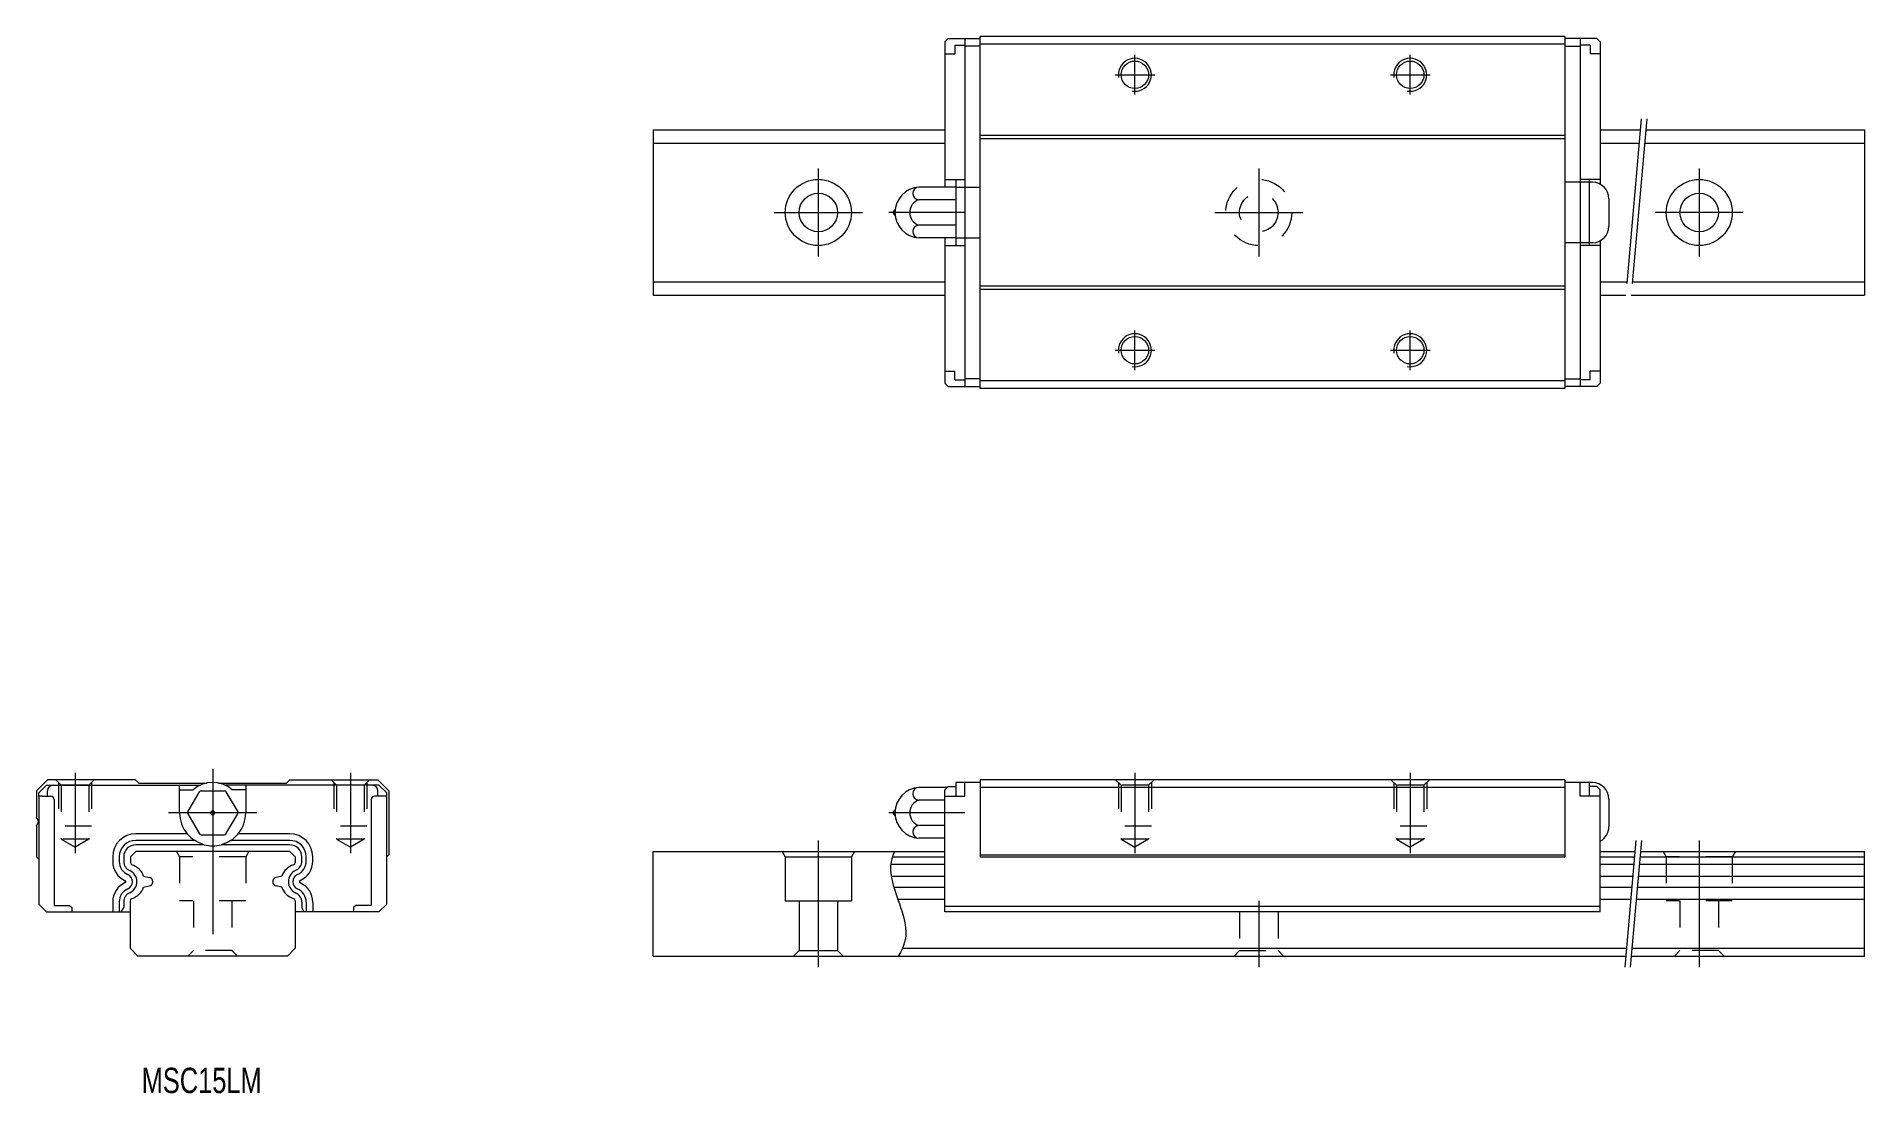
# Model space of a CAD drawing. Header units: inches. Extents: x 226 to 392, y -12 to 83.
import ezdxf

# ---------------------------------------------------------------- set-up
doc = ezdxf.new("R2010")
doc.units = ezdxf.units.IN
for name, pattern in [('CENTER', [22.8, 15, -3, 1.8, -3]), ('DASHED', [4.8, 2.4, -2.4]), ('PHANTOM', [27.6, 15, -3, 1.8, -3, 1.8, -3])]:
    doc.linetypes.add(name, pattern=pattern)
doc.layers.add('MSA15S [1.1]', color=7, linetype='Continuous', lineweight=0)
doc.layers.add('Unnamed [1]', color=89, linetype='Continuous', lineweight=0)
doc.styles.add('CK_TEXT_STYLE_0025', font='', dxfattribs={"width": 0.75, "height": 2.3})
doc.styles.get('CK_TEXT_STYLE_0025').set_extended_font_data('SMOOTH')

msp = doc.modelspace()

# ---------------------------------------------------------------- linework, layer by layer
at = {"layer": 'MSA15S [1.1]', "color": 4, "linetype": 'Continuous', "lineweight": 0}
for p, q in [((308.62, 83.29), (308.32, 82.99)), ((308.62, 83.29), (311.52, 83.29)), ((310.12, 83.29), (310.12, 51.69)), ((364.62, 83.46), (311.52, 83.46)), ((311.52, 51.52), (311.52, 83.46)), ((364.62, 83.46), (364.62, 51.52)), ((367.52, 83.29), (364.62, 83.29)), ((366.02, 83.29), (366.02, 51.69)), ((367.52, 83.29), (367.82, 82.99)), ((308.32, 82.99), (308.32, 69.8)), ((308.32, 81.89), (309.22, 81.89)), ((309.22, 82.69), (309.22, 81.89)), ((309.22, 82.69), (310.12, 82.69)), ((311.52, 82.59), (310.12, 82.59)), ((364.62, 82.76), (311.52, 82.76)), ((364.62, 82.59), (366.02, 82.59)), ((366.92, 82.69), (366.02, 82.69)), ((366.92, 82.69), (366.92, 81.89)), ((367.82, 81.89), (366.92, 81.89)), ((367.82, 82.99), (367.82, 70.06)), ((281.82, 74.99), (308.32, 74.99)), ((281.82, 74.99), (281.82, 59.99)), ((367.82, 74.99), (371.46, 74.99)), ((371.96, 74.99), (391.82, 74.99)), ((391.82, 74.99), (391.82, 59.99)), ((281.82, 73.77), (308.32, 73.77)), ((364.62, 74.49), (311.52, 74.49)), ((364.62, 74.19), (311.52, 74.19)), ((367.82, 73.77), (371.36, 73.77)), ((371.86, 73.77), (391.82, 73.77)), ((309.32, 69.8), (305.96, 69.8)), ((308.32, 70.49), (310.12, 70.49)), ((309.32, 70.49), (309.32, 64.49)), ((309.32, 69.8), (311.52, 69.8)), ((309.32, 69.8), (309.32, 65.18)), ((367.12, 70.24), (364.62, 70.24)), ((367.82, 70.49), (366.02, 70.49)), ((366.82, 70.49), (366.82, 64.49)), ((309.32, 68.64), (305.96, 68.64)), ((309.32, 66.33), (305.96, 66.33)), ((309.32, 65.18), (305.96, 65.18)), ((308.32, 65.18), (308.32, 51.99)), ((309.32, 65.18), (311.52, 65.18)), ((367.82, 64.91), (367.82, 51.99)), ((308.32, 64.49), (310.12, 64.49)), ((367.12, 64.74), (364.62, 64.74)), ((367.82, 64.49), (366.02, 64.49)), ((281.82, 61.21), (308.32, 61.21)), ((281.82, 59.99), (308.32, 59.99)), ((364.62, 60.79), (311.52, 60.79)), ((364.62, 60.49), (311.52, 60.49)), ((367.82, 61.21), (370.26, 61.21)), ((367.82, 59.99), (370.15, 59.99)), ((370.65, 59.99), (391.82, 59.99)), ((370.76, 61.21), (391.82, 61.21)), ((308.32, 53.09), (309.22, 53.09)), ((308.62, 51.69), (308.32, 51.99)), ((308.62, 51.69), (311.52, 51.69)), ((309.22, 52.29), (309.22, 53.09)), ((309.22, 52.29), (310.12, 52.29)), ((311.52, 52.39), (310.12, 52.39)), ((364.62, 52.22), (311.52, 52.22)), ((364.62, 51.52), (311.52, 51.52)), ((364.62, 52.39), (366.02, 52.39)), ((367.52, 51.69), (364.62, 51.69)), ((366.92, 52.29), (366.02, 52.29)), ((367.82, 53.09), (366.92, 53.09)), ((366.92, 52.29), (366.92, 53.09)), ((367.52, 51.69), (367.82, 51.99)), ((226.82, 16), (225.82, 15)), ((225.82, 15), (225.82, 12.57)), ((226.02, 14.8), (226.72, 15.5)), ((226.72, 15.5), (240.68, 15.5)), ((234.82, 16), (226.82, 16)), ((226.82, 14.5), (226.82, 15)), ((230.57, 15.5), (228.07, 15.5)), ((235.12, 15.7), (234.82, 16)), ((235.12, 15.7), (241.3, 15.7)), ((238.82, 13), (238.82, 15.5)), ((238.82, 15.1), (240.05, 15.1)), ((240.76, 15), (242.89, 15)), ((242.35, 15.7), (248.52, 15.7)), ((256.92, 15.5), (242.97, 15.5)), ((244.82, 15.1), (243.6, 15.1)), ((244.82, 15.5), (244.82, 13)), ((248.52, 15.7), (248.82, 16)), ((248.82, 16), (256.82, 16)), ((255.57, 15.5), (253.07, 15.5)), ((256.82, 16), (257.82, 15)), ((256.82, 14.5), (256.82, 15)), ((257.62, 14.8), (256.92, 15.5)), ((257.82, 15), (257.82, 9.2)), ((308.53, 15.31), (305.96, 15.31)), ((308.62, 15.4), (308.32, 15.1)), ((308.62, 15.4), (308.32, 15.1)), ((308.32, 4), (308.32, 15.1)), ((308.62, 15.4), (309.32, 15.4)), ((308.62, 15.4), (309.32, 15.4)), ((309.32, 15.75), (309.32, 14.5)), ((311.52, 15.75), (309.32, 15.75)), ((310.12, 14.5), (310.12, 15.75)), ((310.12, 14.5), (310.12, 15.5)), ((311.52, 16), (311.52, 9)), ((364.62, 16), (311.52, 16)), ((364.62, 15.3), (311.52, 15.3)), ((364.62, 16), (364.62, 9)), ((367.12, 15.75), (364.62, 15.75)), ((367.12, 15.75), (364.62, 15.75)), ((366.02, 14.5), (366.02, 15.75)), ((366.82, 15.75), (366.82, 14.5)), ((367.52, 15.4), (366.82, 15.4)), ((367.52, 15.4), (367.82, 15.1)), ((367.82, 4), (367.82, 15.1)), ((226.02, 14.5), (226.02, 14.8)), ((226.02, 14.5), (226.02, 4.7)), ((226.32, 14.5), (226.02, 14.5)), ((226.32, 14.5), (227.12, 14.5)), ((227.42, 14.2), (227.42, 4.6)), ((239.56, 13.08), (240.62, 14.92)), ((243.02, 14.92), (244.09, 13.08)), ((256.22, 14.2), (256.22, 4.6)), ((257.32, 14.5), (256.52, 14.5)), ((257.62, 14.5), (257.32, 14.5)), ((257.62, 14.5), (257.62, 14.8)), ((257.62, 4.7), (257.62, 14.5)), ((308.32, 14.15), (305.96, 14.15)), ((308.32, 14.5), (310.12, 14.5)), ((308.32, 14.5), (310.12, 14.5)), ((367.82, 14.5), (366.02, 14.5)), ((225.82, 11.82), (225.82, 9)), ((239.56, 12.92), (240.62, 11.08)), ((243.02, 11.08), (244.09, 12.92)), ((308.32, 11.85), (305.96, 11.85)), ((239.5, 11.1), (234.84, 11.1)), ((240.76, 11), (242.89, 11)), ((248.81, 11.1), (244.15, 11.1)), ((308.32, 10.69), (305.96, 10.69)), ((226.02, 8.8), (225.82, 9)), ((232.74, 9), (232.74, 8.58)), ((234.34, 9), (234.84, 9.5)), ((234.34, 9), (234.34, 8.48)), ((248.81, 9.5), (234.84, 9.5)), ((249.31, 9), (248.81, 9.5)), ((249.31, 9), (249.31, 8.48)), ((250.91, 8.61), (250.91, 9)), ((257.62, 9), (257.82, 9.2)), ((281.82, 9.5), (308.32, 9.5)), ((281.82, 0), (281.82, 9.5)), ((293.53, 9.5), (293.82, 9)), ((293.82, 9), (293.82, 5)), ((293.82, 9), (299.82, 9)), ((300.11, 9.5), (299.82, 9)), ((299.82, 9), (299.82, 5)), ((303.4, 8.33), (308.32, 8.33)), ((303.53, 9), (308.32, 9)), ((311.52, 9.2), (364.62, 9.2)), ((311.52, 9), (364.62, 9)), ((367.82, 9.5), (370.98, 9.5)), ((367.82, 9), (370.94, 9)), ((367.82, 8.33), (370.88, 8.33)), ((371.38, 8.33), (391.82, 8.33)), ((371.44, 9), (391.82, 9)), ((371.48, 9.5), (391.82, 9.5)), ((391.82, 0), (391.82, 9.5)), ((235.54, 7.25), (236.06, 7.14)), ((248.1, 7.25), (247.59, 7.14)), ((303.44, 7.25), (308.32, 7.25)), ((367.82, 7.25), (370.78, 7.25)), ((371.29, 7.25), (391.82, 7.25)), ((234.32, 5.02), (234.32, 0.7)), ((235.54, 6.25), (236.06, 6.36)), ((248.1, 6.25), (247.59, 6.36)), ((249.32, 5.02), (249.32, 0.7)), ((293.82, 5), (299.82, 5)), ((295.07, 5), (295.07, 0.5)), ((298.57, 5), (298.57, 0.5)), ((303.67, 6.25), (308.32, 6.25)), ((304.03, 5.17), (308.32, 5.17)), ((367.82, 6.25), (370.7, 6.25)), ((367.82, 5.17), (370.6, 5.17)), ((371.1, 5.17), (391.82, 5.17)), ((371.2, 6.25), (391.82, 6.25)), ((226.72, 4), (226.02, 4.7)), ((226.72, 4), (234.32, 4)), ((227.42, 4.6), (228.82, 4.6)), ((228.82, 4.6), (229.02, 4.4)), ((229.02, 4.4), (229.02, 4)), ((232.74, 4.92), (232.74, 4)), ((256.92, 4), (249.32, 4)), ((250.91, 4.89), (250.91, 4)), ((254.82, 4.6), (254.62, 4.4)), ((254.62, 4.4), (254.62, 4)), ((256.22, 4.6), (254.82, 4.6)), ((256.92, 4), (257.62, 4.7)), ((367.82, 4.5), (308.32, 4.5)), ((367.82, 4), (308.32, 4)), ((234.32, 0.7), (235.02, 0)), ((248.62, 0), (235.02, 0)), ((249.32, 0.7), (248.62, 0)), ((281.82, 0), (370.15, 0)), ((294.57, 0), (295.07, 0.5)), ((295.07, 0.5), (298.57, 0.5)), ((298.57, 0.5), (299.07, 0)), ((304.47, 0.7), (370.21, 0.7)), ((370.65, 0), (391.82, 0)), ((370.71, 0.7), (391.82, 0.7))]:
    msp.add_line(p, q, dxfattribs=at)
at = {"layer": 'MSA15S [1.1]', "color": 252, "linetype": 'CENTER', "lineweight": 0}
for p, q in [((325.57, 78.19), (325.57, 81.79)), ((350.57, 78.19), (350.57, 81.79)), ((323.77, 79.99), (327.37, 79.99)), ((348.77, 79.99), (352.37, 79.99)), ((296.82, 71.49), (296.82, 63.49)), ((336.82, 71.49), (336.82, 63.49)), ((376.82, 71.49), (376.82, 63.49)), ((292.82, 67.49), (300.82, 67.49)), ((310.12, 67.49), (303.22, 67.49)), ((332.82, 67.49), (340.82, 67.49)), ((380.82, 67.49), (372.82, 67.49)), ((325.57, 53.19), (325.57, 56.79)), ((350.57, 53.19), (350.57, 56.79)), ((323.77, 54.99), (327.37, 54.99)), ((348.77, 54.99), (352.37, 54.99)), ((229.32, 16.64), (229.32, 9.33)), ((241.82, 17), (241.82, -1)), ((254.32, 16.64), (254.32, 9.33)), ((325.57, 16.64), (325.57, 9.33)), ((350.57, 16.64), (350.57, 9.33)), ((245.82, 13), (237.82, 13)), ((310.12, 13), (303.22, 13)), ((296.82, 10.5), (296.82, -1)), ((376.82, 10.5), (376.82, -1)), ((336.82, 5), (336.82, -1))]:
    msp.add_line(p, q, dxfattribs=at)
at = {"layer": 'MSA15S [1.1]', "color": 252, "linetype": 'PHANTOM', "lineweight": 0}
for p, q in [((371.55, 75.99), (370.06, 58.99)), ((372.05, 75.99), (370.56, 58.99)), ((371.07, 10.5), (370.06, -1)), ((371.57, 10.5), (370.56, -1))]:
    msp.add_line(p, q, dxfattribs=at)
at = {"layer": 'MSA15S [1.1]', "color": 252, "linetype": 'DASHED', "lineweight": 0}
for p, q in [((228.07, 15.5), (227.57, 16)), ((227.82, 15.75), (227.82, 11.8)), ((228.07, 15.5), (228.07, 10.6)), ((231.07, 16), (230.57, 15.5)), ((230.57, 15.5), (230.57, 10.6)), ((230.82, 15.75), (230.82, 11.8)), ((253.07, 15.5), (252.57, 16)), ((252.82, 15.75), (252.82, 11.8)), ((253.07, 15.5), (253.07, 10.6)), ((256.07, 16), (255.57, 15.5)), ((255.57, 15.5), (255.57, 10.6)), ((255.82, 15.75), (255.82, 11.8)), ((324.32, 15.5), (323.82, 16)), ((324.07, 15.75), (324.07, 11.8)), ((324.32, 15.5), (324.32, 10.6)), ((326.82, 15.5), (324.32, 15.5)), ((327.32, 16), (326.82, 15.5)), ((326.82, 15.5), (326.82, 10.6)), ((327.07, 15.75), (327.07, 11.8)), ((349.32, 15.5), (348.82, 16)), ((349.07, 15.75), (349.07, 11.8)), ((349.32, 15.5), (349.32, 10.6)), ((351.82, 15.5), (349.32, 15.5)), ((352.32, 16), (351.82, 15.5)), ((351.82, 15.5), (351.82, 10.6)), ((352.07, 15.75), (352.07, 11.8)), ((230.82, 11.8), (227.82, 11.8)), ((255.82, 11.8), (252.82, 11.8)), ((327.07, 11.8), (324.07, 11.8)), ((352.07, 11.8), (349.07, 11.8)), ((230.57, 10.6), (228.07, 10.6)), ((228.07, 10.6), (229.32, 9.88)), ((230.57, 10.6), (229.32, 9.88)), ((255.57, 10.6), (253.07, 10.6)), ((253.07, 10.6), (254.32, 9.88)), ((255.57, 10.6), (254.32, 9.88)), ((326.82, 10.6), (324.32, 10.6)), ((324.32, 10.6), (325.57, 9.88)), ((326.82, 10.6), (325.57, 9.88)), ((351.82, 10.6), (349.32, 10.6)), ((349.32, 10.6), (350.57, 9.88)), ((351.82, 10.6), (350.57, 9.88)), ((238.53, 9.5), (238.82, 9)), ((244.82, 9), (238.82, 9)), ((238.82, 9), (238.82, 5)), ((245.11, 9.5), (244.82, 9)), ((244.82, 9), (244.82, 5)), ((373.53, 9.5), (373.82, 9)), ((373.82, 9), (373.82, 5)), ((379.82, 9), (373.82, 9)), ((380.11, 9.5), (379.82, 9)), ((379.82, 9), (379.82, 5)), ((244.82, 5), (238.82, 5)), ((240.07, 5), (240.07, 0.5)), ((243.57, 5), (243.57, 0.5)), ((379.82, 5), (373.82, 5)), ((375.07, 5), (375.07, 0.5)), ((378.57, 5), (378.57, 0.5)), ((335.07, 4), (335.07, 0.5)), ((338.57, 4), (338.57, 0.5)), ((240.07, 0.5), (239.57, 0)), ((243.57, 0.5), (240.07, 0.5)), ((244.07, 0), (243.57, 0.5)), ((334.57, 0), (335.07, 0.5)), ((335.07, 0.5), (338.57, 0.5)), ((338.57, 0.5), (339.07, 0)), ((375.07, 0.5), (374.57, 0)), ((378.57, 0.5), (375.07, 0.5)), ((379.07, 0), (378.57, 0.5))]:
    msp.add_line(p, q, dxfattribs=at)
at = {"layer": 'MSA15S [1.1]', "color": 252, "linetype": 'Continuous', "lineweight": 0}
for p, q in [((240.16, 10.5), (234.84, 10.5)), ((241.06, 10.1), (234.84, 10.1)), ((248.81, 10.1), (242.59, 10.1)), ((248.81, 10.5), (243.49, 10.5)), ((233.33, 9), (233.33, 8.58)), ((233.74, 9), (233.74, 8.58)), ((249.91, 8.61), (249.91, 9)), ((250.32, 8.61), (250.32, 9)), ((233.33, 4.92), (233.33, 4)), ((233.51, 4), (233.74, 4.4)), ((233.74, 4.92), (233.74, 4.4)), ((249.91, 4.89), (249.91, 4.4)), ((250.14, 4), (249.91, 4.4)), ((250.32, 4.89), (250.32, 4))]:
    msp.add_line(p, q, dxfattribs=at)
at = {"layer": 'MSA15S [1.1]', "color": 4, "linetype": 'Continuous', "lineweight": 0}
for centre, radius in [((325.57, 79.99), 1.25), ((350.57, 79.99), 1.25), ((296.82, 67.49), 3), ((376.82, 67.49), 3), ((296.82, 67.49), 1.75), ((376.82, 67.49), 1.75), ((325.57, 54.99), 1.25), ((350.57, 54.99), 1.25), ((241.82, 13), 0.186)]:
    msp.add_circle(centre, radius, dxfattribs=at)
at = {"layer": 'MSA15S [1.1]', "color": 4, "linetype": 'DASHED', "lineweight": 0}
for radius in [3, 1.75]:
    msp.add_circle((336.82, 67.49), radius, dxfattribs=at)
at = {"layer": 'MSA15S [1.1]', "color": 252, "linetype": 'Continuous', "lineweight": 0}
for centre, radius, start, end in [((325.57, 79.99), 1.5, 260, 190), ((350.57, 79.99), 1.5, 260, 190), ((325.57, 54.99), 1.5, 260, 190), ((350.57, 54.99), 1.5, 260, 190), ((234.84, 9), 1.5, 90, 180), ((234.84, 9), 1.1, 90, 180), ((248.81, 9), 1.5, 0, 90), ((248.81, 9), 1.1, 0, 90), ((234.64, 8.58), 1.3, 180, 246.4218), ((234.64, 8.58), 0.9, 180, 246.4218), ((249.01, 8.61), 0.9, 293.3045, 0), ((249.01, 8.61), 1.3, 293.3045, 0), ((233.84, 6.75), 0.696, 293.5782, 66.4218), ((233.84, 6.75), 1.1, 293.5782, 66.4218), ((249.81, 6.75), 1.12, 113.3045, 246.6955), ((249.81, 6.75), 0.718, 113.3045, 246.6955), ((234.64, 4.92), 1.3, 113.5782, 180), ((234.64, 4.92), 0.9, 113.5782, 180), ((249.01, 4.89), 0.9, 0, 66.6955), ((249.01, 4.89), 1.3, 0, 66.6955)]:
    msp.add_arc(centre, radius, start, end, dxfattribs=at)
at = {"layer": 'MSA15S [1.1]', "color": 4, "linetype": 'Continuous', "lineweight": 0}
for centre, radius, start, end in [((306.09, 67.49), 2.31, 93.2102, 266.7898), ((305.97, 69.22), 0.578, 91.7487, 268.2343), ((306.33, 67.49), 1.21, 107.8134, 252.1866), ((303.87, 67.49), 0.25, 111.3333, 248.6667), ((305.97, 65.76), 0.578, 91.7657, 268.2513), ((227.32, 15), 0.5, 90, 180), ((241.82, 13), 2.75, 49.7856, 130.2144), ((240.76, 14.84), 0.16, 90, 150), ((242.89, 14.84), 0.16, 30, 90), ((256.32, 15), 0.5, 0, 90), ((306.09, 13), 2.31, 93.2102, 266.7898), ((305.97, 14.73), 0.578, 91.7487, 268.2343), ((227.12, 14.2), 0.3, 0, 90), ((256.52, 14.2), 0.3, 90, 180), ((306.33, 13), 1.21, 107.8134, 252.1866), ((225.49, 12.2), 0.5, 311.308, 48.692), ((241.82, 13), 3, 180, 219.2966), ((239.7, 13), 0.16, 150, 210), ((243.95, 13), 0.16, 330, 30), ((241.82, 13), 3, 320.7034, 0), ((303.87, 13), 0.25, 111.3333, 248.6667), ((305.97, 11.27), 0.578, 91.7657, 268.2513), ((234.84, 9), 2.1, 90, 180), ((241.82, 13), 3, 219.2966, 236.2999), ((240.76, 11.16), 0.16, 210, 270), ((241.82, 13), 3, 255.1653, 284.8347), ((242.89, 11.16), 0.16, 270, 330), ((241.82, 13), 3, 303.7001, 320.7034), ((248.81, 9), 2.1, 0, 90), ((234.64, 8.58), 1.9, 180, 246.4218), ((234.54, 8.48), 0.2, 180, 251.6571), ((249.11, 8.48), 0.2, 288.3429, 0), ((249.01, 8.61), 1.9, 293.3045, 0), ((234.64, 4.92), 1.9, 113.5782, 180), ((233.84, 6.75), 0.1, 293.5782, 66.4218), ((233.93, 6.66), 1.72, 20.1399, 71.6571), ((235.97, 6.75), 0.4, 282, 78), ((247.67, 6.75), 0.4, 102, 258), ((249.71, 6.66), 1.72, 108.3429, 159.8601), ((249.81, 6.75), 0.122, 113.3045, 246.6955), ((234.52, 5.02), 0.2, 107.9493, 180), ((233.93, 6.84), 1.72, 287.9493, 339.8601), ((249.71, 6.84), 1.72, 200.1399, 252.0507), ((249.12, 5.02), 0.2, 0, 72.0507), ((249.01, 4.89), 1.9, 0, 66.6955)]:
    msp.add_arc(centre, radius, start, end, dxfattribs=at)
at = {"layer": 'MSA15S [1.1]', "color": 4, "linetype": 'Continuous', "lineweight": 0, "extrusion": (1.22461e-16, 0, -1)}
for major_axis, start_param, end_param in [((0, 3), 3.400506, 3.72977), ((-3, 0), 4.124212, 4.453475)]:
    msp.add_ellipse((241.82, 13), major_axis=major_axis, ratio=1, start_param=start_param, end_param=end_param, dxfattribs=at)
at = {"layer": 'MSA15S [1.1]', "color": 4, "linetype": 'Continuous', "lineweight": 0}
msp.add_open_spline([(303.73, 9.5), (303.02, 8.01), (304.14, 4.85), (305.27, 1.68), (304.07, 0)], degree=3, knots=[0, 0, 0, 0, 0.469473, 1, 1, 1, 1], dxfattribs=at)
at = {"layer": 'Unnamed [1]', "color": 4, "linetype": 'Continuous', "lineweight": 0}
for p, q in [((368.62, 68.74), (368.62, 66.24)), ((368.62, 14.25), (368.62, 11.75))]:
    msp.add_line(p, q, dxfattribs=at)
for centre, start, end in [((367.12, 68.74), 0, 90), ((367.12, 66.24), 270, 0), ((367.12, 14.25), 0, 90), ((367.12, 11.75), 297.8181, 0)]:
    msp.add_arc(centre, 1.5, start, end, dxfattribs=at)

# ---------------------------------------------------------------- texts
at = {"layer": 'MSA15S [1.1]', "color": 7, "linetype": 'Continuous', "lineweight": 0, "insert": (235.37, -10.14), "char_height": 2.3, "attachment_point": 1, "line_spacing_factor": 0.75, "style": 'CK_TEXT_STYLE_0025'}
msp.add_mtext('MSC15LM', dxfattribs=at)

doc.saveas('drawing.dxf')
